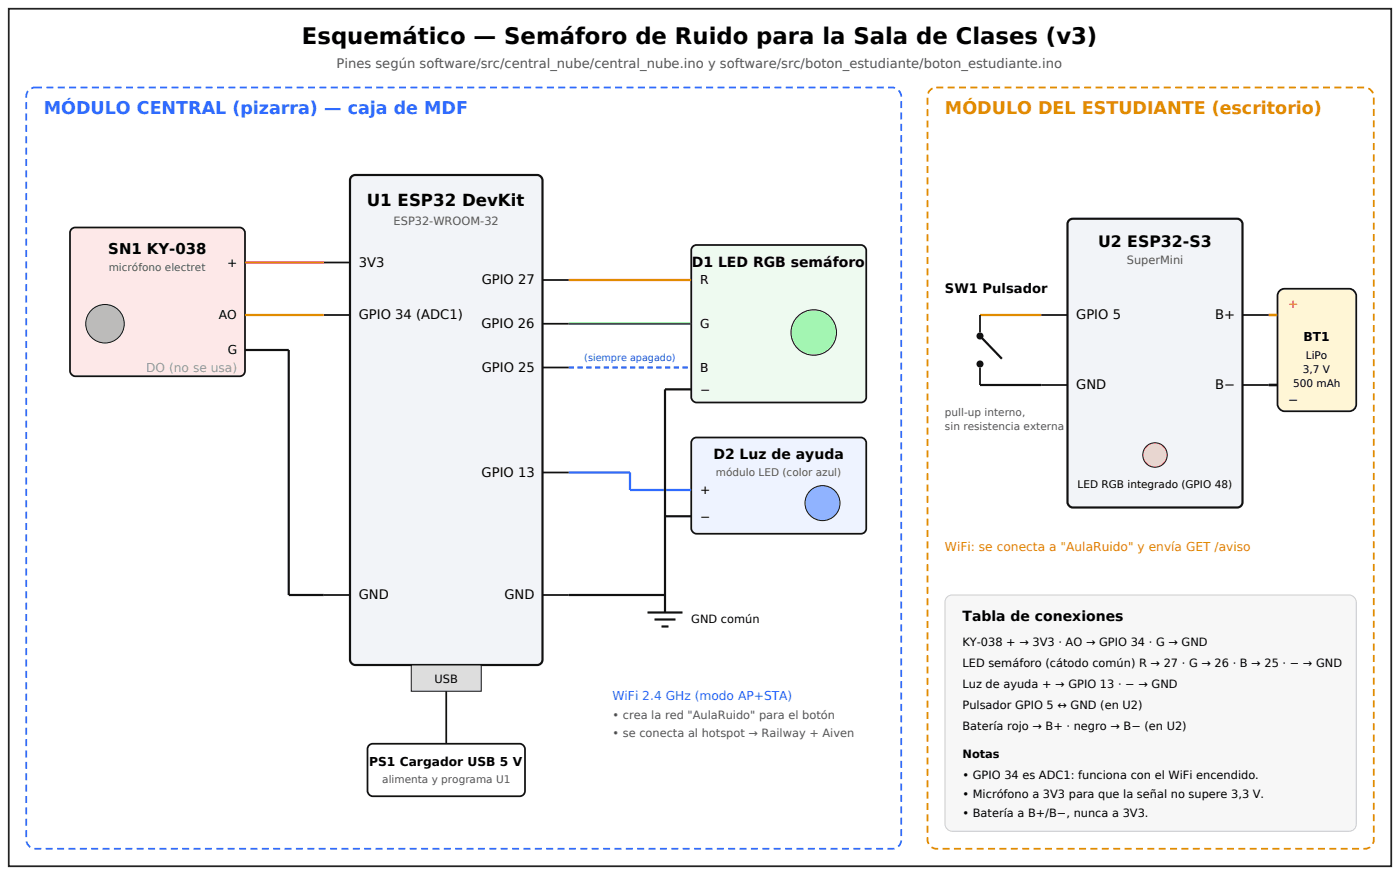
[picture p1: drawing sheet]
<svg xmlns="http://www.w3.org/2000/svg" width="423mm" height="265mm" viewBox="0 0 423 265" stroke-linecap="round" stroke-linejoin="round" font-family="sans-serif">
<defs><g id="words">
<text font-size="6.9" x="91.3" y="13.2">Esquemático — Semáforo de Ruido para la Sala de Clases (v3)</text>
<text font-size="5.3" fill="#2f6bff" x="13.2" y="34.4">MÓDULO CENTRAL (pizarra) — caja de MDF</text>
<text font-size="5.3" fill="#e08a00" x="285.8" y="34.4">MÓDULO DEL ESTUDIANTE (escritorio)</text>
<text font-size="5" x="110.9" y="62.2">U1 ESP32 DevKit</text>
<text font-size="4.8" x="332" y="74.6">U2 ESP32-S3</text>
<text font-size="4.5" x="32.8" y="76.7">SN1 KY-038</text>
<g font-size="4.2">
<text x="209.2" y="80.7">D1 LED RGB semáforo</text>
<text x="215.7" y="138.9">D2 Luz de ayuda</text>
<text x="291" y="187.9">Tabla de conexiones</text>
</g>
<text font-size="4" fill="#555" x="101.8" y="20.6">Pines según software/src/central_nube/central_nube.ino y software/src/boton_estudiante/boton_estudiante.ino</text>
<g font-size="4">
<text x="108.5" y="80.7">3V3</text>
<text x="145.7" y="86">GPIO 27</text>
<text x="285.8" y="88.6">SW1 Pulsador</text>
<text x="108.5" y="96.6">GPIO 34 (ADC1)</text>
<text x="145.6" y="99.2">GPIO 26</text>
<text x="325.4" y="96.6">GPIO 5</text>
<text x="367.4" y="96.6">B+</text>
<text x="145.7" y="112.4">GPIO 25</text>
<text x="325.4" y="117.7">GND</text>
<text x="367.4" y="117.7">B−</text>
<text x="145.6" y="144.2">GPIO 13</text>
<text x="108.5" y="181.2">GND</text>
<text x="152.5" y="181.2">GND</text>
</g>
<g font-size="3.7">
<text x="68.7" y="80.7">+</text>
<text x="211.7" y="86">R</text>
<text x="66.2" y="96.6">AO</text>
<text x="211.7" y="99.2">G</text>
<text x="68.9" y="107.2">G</text>
<text x="394.2" y="103.2">BT1</text>
<text x="211.7" y="112.4">B</text>
<text x="211.7" y="119.1">−</text>
<text x="389.5" y="122.2">−</text>
<text x="211.7" y="149.5">+</text>
<text x="211.7" y="157.4">−</text>
<text x="111.6" y="231.5">PS1 Cargador USB 5 V</text>
</g>
<text font-size="3.7" fill="#d22" x="389.5" y="93.1">+</text>
<text font-size="3.7" fill="#999" x="44.2" y="112.4">DO (no se usa)</text>
<text font-size="3.7" fill="#e08a00" x="285.8" y="166.7">WiFi: se conecta a &quot;AulaRuido&quot; y envía GET /aviso</text>
<text font-size="3.7" fill="#2f6bff" x="185.2" y="211.7">WiFi 2.4 GHz (modo AP+STA)</text>
<g font-size="3.4" fill="#555">
<text x="119" y="68">ESP32-WROOM-32</text>
<text x="340.7" y="79.9">SuperMini</text>
<text x="185.2" y="217.5">• crea la red &quot;AulaRuido&quot; para el botón</text>
<text x="185.2" y="222.8">• se conecta al hotspot → Railway + Aiven</text>
</g>
<g font-size="3.4">
<text x="209" y="188.4">GND común</text>
<text x="291" y="195.3">KY-038 + → 3V3 · AO → GPIO 34 · G → GND</text>
<text x="291" y="201.6">LED semáforo (cátodo común) R → 27 · G → 26 · B → 25 · − → GND</text>
<text x="131.4" y="206.6">USB</text>
<text x="291" y="208">Luz de ayuda + → GPIO 13 · − → GND</text>
<text x="291" y="214.3">Pulsador GPIO 5 ↔ GND (en U2)</text>
<text x="291" y="220.7">Batería rojo → B+ · negro → B− (en U2)</text>
<text x="291" y="229.1">Notas</text>
<text x="291" y="235.5">• GPIO 34 es ADC1: funciona con el WiFi encendido.</text>
<text x="291" y="241.3">• Micrófono a 3V3 para que la señal no supere 3,3 V.</text>
<text x="291" y="247.1">• Batería a B+/B−, nunca a 3V3.</text>
</g>
<g font-size="3.2" fill="#555">
<text x="32.9" y="82">micrófono electret</text>
<text x="285.8" y="125.7">pull-up interno,</text>
<text x="285.8" y="129.9">sin resistencia externa</text>
<text x="216.5" y="143.9">módulo LED (color azul)</text>
<text x="115.6" y="236.8">alimenta y programa U1</text>
</g>
<g font-size="3.2">
<text x="394" y="112.7">3,7 V</text>
<text x="394.9" y="108.5">LiPo</text>
<text x="391" y="116.9">500 mAh</text>
<text x="325.9" y="147.6">LED RGB integrado (GPIO 48)</text>
</g>
<text font-size="2.9" fill="#2457d6" x="176.7" y="109">(siempre apagado)</text>
</g></defs>
<path d="M2.6 2.6h418.1v259.3h-418.1z" fill="none" stroke="#222" stroke-width=".53"/>
<path d="M8.9 27l1.7-.5h259.3a2.83 2.83 0 0 1 2.6 2.6v224.9a2.65 2.65 0 0 1-2.6 2.6h-259.3a2.83 2.83 0 0 1-2.7-2.6v-224.9a2.64 2.64 0 0 1 1-2.1z" fill="none" stroke="#2f6bff" stroke-width=".53" stroke-dasharray="2.1 1.3" stroke-linecap="butt"/>
<path d="M106.5 53.2l.9-.3h55.1a1.69 1.69 0 0 1 1.5 1.6v145a1.59 1.59 0 0 1-1.5 1.6h-55.1a1.69 1.69 0 0 1-1.6-1.6v-145l.1-.5z" fill="#f2f4f8" stroke="#111" stroke-width=".66" stroke-linecap="butt"/>
<path d="M97.9 79.4h7.9M97.9 95.2h7.9M164 84.7h8M164 97.9h8M164 111.1h8M164 142.9h8M97.9 179.9h7.9M164 179.9h8" fill="none" stroke="#111" stroke-width=".53"/>
<path d="M124.4 201.1h21.1v7.9h-21.1z" fill="#ddd" stroke="#111" stroke-width=".3"/>
<path d="M134.9 209v15.9" fill="none" stroke="#111" stroke-width=".53"/>
<path d="M111.4 225.5l.8-.5 .5-.1h44.5a1.69 1.69 0 0 1 1.5 1.6v12.7a1.59 1.59 0 0 1-1.5 1.6h-44.5a1.69 1.69 0 0 1-1.6-1.6v-12.7z" fill="#fff" stroke="#111" stroke-width=".53"/>
<path d="M21.8 69.1l1-.3h49.7a1.69 1.69 0 0 1 1.6 1.6v41.8a1.59 1.59 0 0 1-1.6 1.6h-49.7a1.69 1.69 0 0 1-1.6-1.6v-41.8v-.5z" fill="#fde8e8" stroke="#111" stroke-width=".53"/>
<circle cx="31.7" cy="97.9" r="5.8" fill="#bbb" stroke="#111" stroke-width=".3"/>
<path d="M74.1 79.4h23.8" fill="none" stroke="#d22" stroke-width=".66" stroke-linecap="butt"/>
<path d="M74.1 95.2h23.8" fill="none" stroke="#e69b00" stroke-width=".66" stroke-linecap="butt"/>
<path d="M74.1 105.8h13.2v74.1h10.6" fill="none" stroke="#111" stroke-width=".66" stroke-linecap="butt"/>
<path d="M209.7 74.4l.9-.3h49.7a1.69 1.69 0 0 1 1.6 1.6v44.4a1.59 1.59 0 0 1-1.6 1.6h-49.7a1.69 1.69 0 0 1-1.6-1.6v-44.4l.1-.5z" fill="#eefaf0" stroke="#111" stroke-width=".53"/>
<path d="M172 84.7h37" fill="none" stroke="#d22" stroke-width=".66" stroke-linecap="butt"/>
<path d="M172 97.9h37" fill="none" stroke="#1a9a3a" stroke-width=".66" stroke-linecap="butt"/>
<path d="M172 111.1h37" fill="none" stroke="#2457d6" stroke-width=".66" stroke-dasharray="1.6 1.1" stroke-linecap="butt"/>
<circle cx="246.1" cy="100.5" r="6.9" fill="#9df5ad" stroke="#111" stroke-width=".3"/>
<path d="M209.3 132.9l.8-.5 .5-.1h49.7a1.69 1.69 0 0 1 1.6 1.6v25.9a1.59 1.59 0 0 1-1.6 1.6h-49.7a1.69 1.69 0 0 1-1.6-1.6v-25.9z" fill="#eef3ff" stroke="#111" stroke-width=".53"/>
<path d="M172 142.9h18.5v5.3h18.5" fill="none" stroke="#2457d6" stroke-width=".66" stroke-linecap="butt"/>
<circle cx="248.7" cy="152.1" r="5.3" fill="#8fb3ff" stroke="#111" stroke-width=".3"/>
<path d="M209 117.7h-7.9v67.5M201.1 156.1h7.9M172 179.9h29.1M195.8 185.2h10.6M197.9 187.3h6.4M200 189.4h2.1" fill="none" stroke="#111" stroke-width=".66" stroke-linecap="butt"/>
<path d="M281 27.4a2.64 2.64 0 0 1 2.1-.9h129.6a2.83 2.83 0 0 1 2.7 2.6v224.9a2.65 2.65 0 0 1-2.7 2.6h-129.6a2.83 2.83 0 0 1-2.6-2.6v-224.9z" fill="none" stroke="#e08a00" stroke-width=".53" stroke-dasharray="2.1 1.3" stroke-linecap="butt"/>
<path d="M323.4 66.5l1-.4h49.7a1.69 1.69 0 0 1 1.6 1.6v84.2a1.59 1.59 0 0 1-1.6 1.6h-49.7a1.69 1.69 0 0 1-1.6-1.6v-84.2l.1-.5z" fill="#f2f4f8" stroke="#111" stroke-width=".66" stroke-linecap="butt"/>
<path d="M314.9 95.2h7.9M375.7 95.2h7.9M314.9 116.4h7.9M375.7 116.4h7.9" fill="none" stroke="#111" stroke-width=".53"/>
<circle cx="349.2" cy="137.6" r="3.7" fill="#ff8fe0" stroke="#111" stroke-width=".3"/>
<path d="M296.3 95.2h18.6" fill="none" stroke="#e69b00" stroke-width=".66" stroke-linecap="butt"/>
<path d="M296.3 95.2v5.3" fill="none" stroke="#111" stroke-width=".53"/>
<g fill="#111">
<circle cx="296.3" cy="101.6" r="1.07"/>
<circle cx="296.3" cy="110.1" r="1.07"/>
</g>
<path d="M296.3 101.6l6.6 6.9z" fill="#000" stroke="#111" stroke-width=".66" stroke-linecap="butt"/>
<path d="M296.3 111.1v5.3" fill="none" stroke="#111" stroke-width=".53"/>
<path d="M296.3 116.4h18.6" fill="none" stroke="#111" stroke-width=".66" stroke-linecap="butt"/>
<path d="M386.9 87.9l1.5-.6h19.6a2.27 2.27 0 0 1 2.1 2.1v32.8a2.12 2.12 0 0 1-2.1 2.2h-19.6a2.27 2.27 0 0 1-2.1-2.2v-32.8z" fill="#fff6d6" stroke="#111" stroke-width=".53"/>
<path d="M383.6 95.2h2.7" fill="none" stroke="#d22" stroke-width=".79" stroke-linecap="butt"/>
<path d="M383.6 116.4h2.7" fill="none" stroke="#111" stroke-width=".79" stroke-linecap="butt"/>
<path d="M286.4 180.5l1.5-.6h120.1a2.27 2.27 0 0 1 2.1 2.1v67.2a2.12 2.12 0 0 1-2.1 2.2h-120.1a2.27 2.27 0 0 1-2.1-2.2v-67.2z" fill="#f7f7f7" stroke="#ccc" stroke-width=".3"/>
<use href="#words"/>
</svg>
